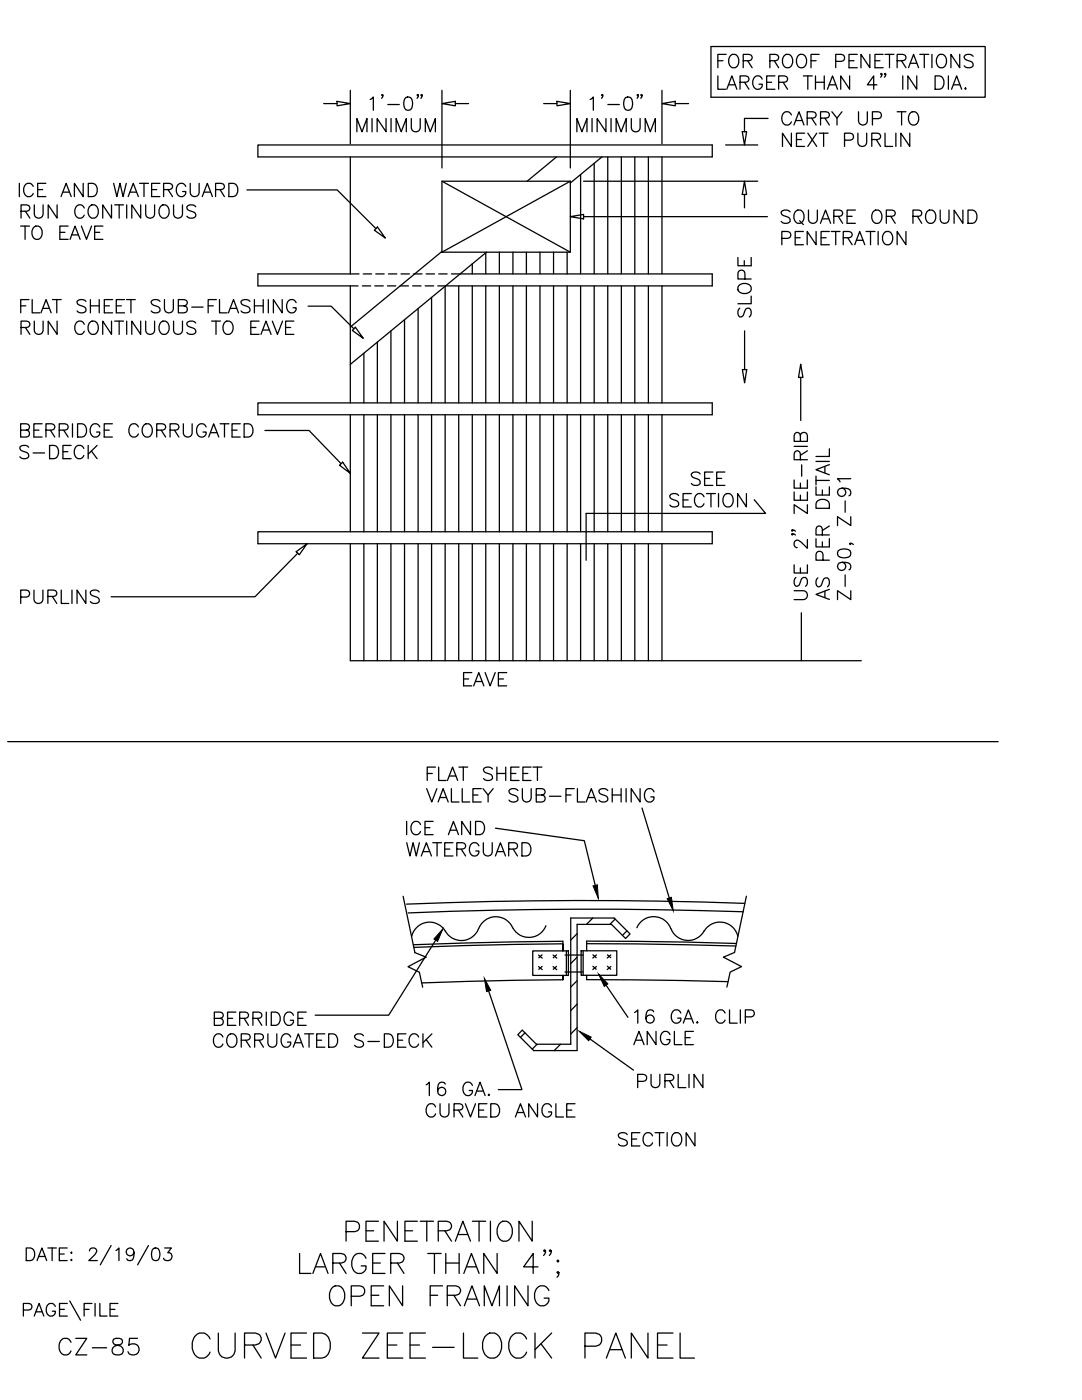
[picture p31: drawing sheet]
<svg xmlns="http://www.w3.org/2000/svg" width="216mm" height="279mm" viewBox="0 0 216 279" stroke-linecap="round" stroke-linejoin="round" font-family="sans-serif">
<defs><g id="words">
<text font-size="9.3" x="58.6" y="256.1">LARGER THAN 4&quot;;</text>
<text font-size="8.8" x="37" y="272.3">CURVED ZEE-LOCK PANEL</text>
<text font-size="7.9" x="67.7" y="249.1">PENETRATION</text>
<text font-size="7.5" x="64.6" y="261.8">OPEN FRAMING</text>
<g font-size="6.6">
<text x="72.7" y="23.3">1'-0&quot;</text>
<text x="116.4" y="23.3">1'-0&quot;</text>
<text x="154.5" y="46.2">SQUARE OR ROUND</text>
<text x="161.9" y="121" transform="rotate(-90 161.9 121)">USE 2&quot; ZEE-RIB</text>
<text x="171.1" y="121" transform="rotate(-90 171.1 121)">Z-90, Z-91</text>
<text x="10.6" y="271.6">CZ-85</text>
</g>
<g font-size="6.2">
<text x="142.2" y="14.8">FOR ROOF PENETRATIONS</text>
<text x="2.5" y="40.6">ICE AND WATERGUARD</text>
<text x="2.8" y="44.8">RUN CONTINUOUS</text>
<text x="2.8" y="49">TO EAVE</text>
<text x="154.9" y="50.1">PENETRATION</text>
<text x="2.8" y="68.1">RUN CONTINUOUS TO EAVE</text>
<text x="2.8" y="88.5">BERRIDGE CORRUGATED</text>
<text x="2.8" y="92.8">S-DECK</text>
<text x="2.8" y="121.7">PURLINS</text>
<text x="166.5" y="121" transform="rotate(-90 166.5 121)">AS PER DETAIL</text>
<text x="84" y="157">FLAT SHEET</text>
<text x="80.1" y="167.9">ICE AND</text>
<text x="80.1" y="172.2">WATERGUARD</text>
<text x="41.6" y="206">BERRIDGE</text>
<text x="41.3" y="210.3">CORRUGATED S-DECK</text>
<text x="125.9" y="218.4">PURLIN</text>
<text x="122.1" y="230">SECTION</text>
</g>
<g font-size="5.7">
<text x="69.8" y="27.5">MINIMUM</text>
<text x="113.9" y="27.5">MINIMUM</text>
<text x="154.9" y="26.1">CARRY UP TO</text>
<text x="154.9" y="30.3">NEXT PURLIN</text>
<text x="2.8" y="63.5">FLAT SHEET SUB-FLASHING</text>
<text x="150.6" y="64.6" transform="rotate(-90 150.6 64.6)">SLOPE</text>
<text x="136.9" y="98.1">SEE</text>
<text x="132.3" y="102.3">SECTION</text>
<text x="91.4" y="137.9">EAVE</text>
<text x="84" y="161.2">VALLEY SUB-FLASHING</text>
<text x="125.2" y="205.3">16 GA. CLIP</text>
<text x="125.2" y="209.5">ANGLE</text>
<text x="84" y="219.8">16 GA.</text>
<text x="84" y="224">CURVED ANGLE</text>
</g>
</g></defs>
<!-- layer: BORDER -->
<g fill="none" stroke="#000" stroke-width=".25">
<path d="M1.5 148h197.7M5.2 249.1h.9a1.35 1.35 0 0 1 .8 1.2 1.35 1.35 0 0 1-.8 1.3h-.9zM7.4 251.6l1-2.5 .9 2.5M7.8 250.8h1.2M9.6 249.1h1.6M10.4 249.1v2.5M11.8 250.3h1M13.4 249.1h-1.6v2.5h1.6M13.9 259.6l2.2 3.9M14.1 250l.2-.1 .1 .1-.1 .1zM14.1 251.5l.2-.2 .1 .2-.1 .1zM17.9 249.7l.1-.4a.79 .79 0 0 1 1.2 0 .8 .8 0 0 1-.3 1.1l-1.2 1.2h1.7"/>
<path d="M22.2 248.6l-2.2 3.8M23.1 249.5l.6-.4v2.5M26.7 249.9a.79 .79 0 0 1-1 .7 .79 .79 0 0 1-.4-1.2 .79 .79 0 0 1 1.3 0 2.28 2.28 0 0 1-.2 2.1 .76 .76 0 0 1-1.1-.3M29.6 248.6l-2.1 3.8M30.6 249.2a.79 .79 0 0 1 1.2 .3 2.07 2.07 0 0 1-.3 2 .86 .86 0 0 1-1.2-.4 2.15 2.15 0 0 1 .3-1.9zM32.9 249.1h1.3l-.7 .9a.81 .81 0 0 1 .8 .9 .81 .81 0 0 1-1.1 .7l-.3-.1-.3-.4M4.7 261.4h1a.66 .66 0 0 0 .7-.6 .66 .66 0 0 0-.7-.7h-1v2.6M6.8 262.7l1-2.6 .9 2.6M7.2 261.8h1.2M11 260.7a.93 .93 0 0 0-1-.6 .93 .93 0 0 0-.8 1 1.1 1.1 0 0 0 .3 1.2 1.1 1.1 0 0 0 1.2 .2l.3-.5v-.3h-.6M11.9 261.3h.9M13.4 260.1h-1.5v2.6h1.5"/>
<path d="M16.8 261.3h1M18.4 260.1h-1.6v2.6M19 260.1v2.6M19.9 260.1v2.6h1.5M22 261.3h.9M23.5 260.1h-1.5v2.6h1.5"/>
</g>
<!-- layer: STRCTR -->
<g fill="none" stroke="#000" stroke-width=".25">
<path d="M51.5 28.9h90.6v2.4h-90.6zM69.9 31.3v23.4M111 31.3l-5.8 4.9M115.9 34.8v19.9M118.6 32.6v22.1M120.1 31.3l-6.3 5.2M121.3 31.3v23.4M124 31.3v23.4M126.7 31.3v23.4M129.4 31.3v23.4M132.1 31.3v23.4M69.9 57.1v23.3"/>
<path d="M71.6 54.7h-20.1v2.4h19.9M72.3 57.1h1.7M72.5 54.7h1.7M74.8 57.1h1.7M75 54.7h1.7M77.3 57.1h1.7M77.5 54.7h1.7M79.8 57.1h1.7M80 54.7h1.7M82.3 57.1h1.7M82.5 54.7h1.7M84.8 57.1h1.7"/>
<path d="M85 54.7h1.7M86.1 59.3v21.1M87.6 54.7h1.6M88.2 50.2l-18.3 15.1M88.8 57.1v23.3M90.1 54.7h52v2.4h-54.7M91.5 57.1v23.3M94.2 52.7v2M94.2 57.1v23.3M96.9 50.4v4.3M96.9 57.1v23.3M97.1 50.3l-27.2 22.4"/>
<path d="M99.6 50.3v4.4M99.6 57.1v23.3M102.3 50.3v4.4M102.3 57.1v23.3M105 50.3v4.4M105 57.1v23.3M107.7 50.3v4.4M107.7 57.1v23.3M110.5 50.3v4.4M110.5 57.1v23.3M113.2 50.3v4.4M113.2 57.1v23.3"/>
<path d="M115.9 57.1v23.3M118.6 57.1v23.3M121.3 57.1v23.3M124 57.1v23.3M126.7 57.1v23.3M129.4 57.1v23.3M132.1 57.1v23.3M72.6 70.5v9.9M75.3 68.3v12.1M78 66v14.4M80.7 63.8v16.6M83.4 61.6v18.8"/>
<path d="M51.5 80.4h90.6v2.4h-90.6zM69.9 82.8v23.3M72.6 82.8v23.3M75.3 82.8v23.3M78 82.8v23.3M80.7 82.8v23.3M83.4 82.8v23.3M86.1 82.8v23.3M88.8 82.8v23.3M91.5 82.8v23.3M94.2 82.8v23.3M96.9 82.8v23.3"/>
<path d="M99.6 82.8v23.3M102.3 82.8v23.3M105 82.8v23.3M107.7 82.8v23.3M110.5 82.8v23.3M113.2 82.8v23.3M115.9 82.8v23.3M118.6 82.8v23.3M121.3 82.8v23.3M124 82.8v23.3M126.7 82.8v23.3M129.4 82.8v23.3"/>
<path d="M132.1 82.8v23.3M51.5 106.1h90.6v2.4h-90.6zM69.9 108.5v23.4h102M72.6 108.5v23.4M75.3 108.5v23.4M78 108.5v23.4M80.7 108.5v23.4M83.4 108.5v23.4M86.1 108.5v23.4M88.8 108.5v23.4M91.5 108.5v23.4M94.2 108.5v23.4"/>
<path d="M96.9 108.5v23.4M99.6 108.5v23.4M102.3 108.5v23.4M105 108.5v23.4M107.7 108.5v23.4M110.5 108.5v23.4M113.2 108.5v23.4M115.9 108.5v23.4M118.6 108.5v23.4M121.3 108.5v23.4M124 108.5v23.4M126.7 108.5v23.4"/>
<path d="M129.4 108.5v23.4M132.1 108.5v23.4M80.4 178.9l2.4 11.2 2.2 .9-3.6 1.9 2.3 1.1 .6 3M148.9 178.9l-2.3 11.2-2.3 .9 3.7 1.9-2.3 1.1-.7 3M113.9 183.2h8.6l3.2 3.2-.9 .9-2.8-2.8h-6.8v25.2h-8.7l-3.2-3.2 .9-.9 2.8 2.8h6.9zM115.2 195.7l-1.3 1.3M115.2 191l-1.3 1.3M115.2 186.3l-1.3 1.3M118.3 183.2l-1.3 1.3M122.8 183.4l-1.1 1.1M125.1 185.8l-.9 .9M104.8 206.1l-.9 .9"/>
<path d="M107.2 208.4l-1 1M111.9 208.4l-1.3 1.3M115.2 200.4l-1.3 1.3M115.2 205.1l-1.3 1.3"/>
</g>
<!-- layer: CMP-FLSH -->
<g fill="none" stroke="#000" stroke-width=".25">
<path d="M88.2 36.2h25.6v14.1h-25.6zM88.2 36.2l25.6 14.1M113.8 36.2l-25.6 14.1M98.9 165.3l17.7 2.5 2.2 8.9M128.1 161.3l5.4 17.9M88.9 185.9a3.6 3.6 0 0 0-3.7-1.8 3.6 3.6 0 0 0-3 2.8M95.5 185.4a3.6 3.6 0 0 1-3.2 2.3 3.6 3.6 0 0 1-3.4-1.9M97.5 197.8l6.6 19.7h-4.7M106.3 189.8h7.1v4.9h-7.1zM107.5 190.6l.7 .6M107.5 192.9l.7 .6M108.2 190.6l-.7 .5"/>
<path d="M108.2 192.9l-.7 .6M108.9 184.8a3.7 3.7 0 0 1-3.4 2.3 3.7 3.7 0 0 1-3.4-2.4 3.6 3.6 0 0 0-3.5-1.7 3.6 3.6 0 0 0-3.1 2.3M110.4 190.6l.7 .6M110.4 192.9l.7 .6M111 190.6l-.6 .5M111 192.9l-.6 .6M112.3 195.5l-9.4 .1-18.8 .6M112.3 188.4v1.4v-2l-9.9 .2-19.9 .5M112.3 188.4l-19.8 .3-9.9 .4M112.3 194.7v.8v-.8M112.7 190.6h3.6M112.7 194h3.6"/>
<path d="M113 189.8v4.8M116 189.8h7.1v4.8h-7.1zM116.4 189.8v4.8M117.1 194.6v.9l28.2 .4M117.1 188.3l9.9 .1 19.8 .4M118.3 192.8l.7 .6M118.3 190.6l.7 .5M119 192.9l-.7 .6M119 190.6l-.7 .6M120.9 196.6l4.4 6.4M121.2 192.8l.7 .6M121.2 190.6l.7 .5"/>
<path d="M121.9 192.9l-.7 .6M121.9 190.6l-.7 .6M127.1 185.2a3.6 3.6 0 0 1 3.4-2.3 3.6 3.6 0 0 1 3.3 2.4M133.9 185.4a3.6 3.6 0 0 0 3.2 2.3 3.6 3.6 0 0 0 3.4-1.9M140.5 185.8a3.7 3.7 0 0 1 3.7-1.7 3.7 3.7 0 0 1 3 2.8M146.9 188.3l-9.9-.3-19.9-.2v2M148.3 182a894.2 894.2 0 0 0-66.8 .2M148.6 180.3a882 882 0 0 0-67.5 .1M117.7 207.3l8.7 6.3"/>
</g>
<!-- layer: DIM-TXT -->
<g fill="none" stroke="#000" stroke-width=".25">
<path d="M69.9 18v10.7M88.2 18v15.5M113.8 18v15.5M132.1 18v10.7M141.9 9.3h54.7v10.1h-54.7zM143.2 15.1v2.7h1.6M145 17.8l1-2.7 1 2.7M147.7 16.4l1.5-.1a.62 .62 0 0 0 0-1l-1.5-.2v2.7M148.6 16.4l.8 1.4M152.1 15.8a.97 .97 0 0 0-1.1-.7 .97 .97 0 0 0-.8 1.1 1.16 1.16 0 0 0 .3 1.2 1.16 1.16 0 0 0 1.2 .3l.4-.5v-.4h-.6M154.6 15.1h-1.6v2.7h1.6M155.4 16.4l1.5-.1a.62 .62 0 0 0 0-1l-1.5-.2v2.7"/>
<path d="M156.3 16.4l.8 1.4M161.2 15.1v2.7M162.7 15.1v2.7M164.5 15.1v2.7M165.1 17.8l1-2.7 1 2.7M169.5 15.1v2.7l-1.7-2.7v2.7M175 16.9h-1.9l1.2-1.8v2.7M180.1 15.1v2.7M182.9 15.1v2.7l-1.7-2.7v2.7M186.6 15.1h.9a1.42 1.42 0 0 1 .9 1.4 1.42 1.42 0 0 1-.9 1.3h-.9zM189.2 15.1v2.7M189.9 17.8l1-2.7 1 2.7"/>
<path d="M192.5 17.7l.1-.1 .2 .1-.2 .1zM49.3 37.9h18l7.7 7.7M64.6 20.7h2.7M67.3 20.2l2.6 .5-2.6 .4zM88.2 20.7l2.7-.5v.9zM90.9 20.7h2.6M108.5 20.7h2.6M111.1 20.2l2.7 .5-2.7 .4zM116.4 36.2h34.8M132.1 20.7l2.6-.5v.9zM134.7 20.7h2.7M144.8 28.9h6.4"/>
<path d="M148.1 26.3h.9l-.4 2.6zM148.6 36.2l.4 2.6h-.9zM148.6 38.8v2.7M153.3 23.6h-4.7v2.7M75.3 45.3l1.6 2.2-2.2-1.6zM113.8 43.2l2.6-.4v.9zM116.4 43.2h36.7M61.5 61.1h4.6l4.5 4.5M70.9 65.3l1.6 2.2-2.2-1.6zM148.1 73.8h.9l-.4 2.6zM148.6 66v7.8M159.8 72.7l.4 2.6h-.9z"/>
<path d="M159.8 75.3v8.6M52.9 85.9h8.8l6.4 6.6M67.7 92.9l.7-.7 1.5 2.3zM150.5 99.7l2.3 2.8h-35.8v9.3M59.1 110.1l2.2-1.6-1.6 2.2zM59.4 110.4l-8.5 8.7h-28.7M159.9 122.3v9.6M86.9 187.6l-9.3 15h-14.7"/>
</g>
<!-- layer: CMP-FLSH -->
<path d="M118.3 176.8l.9-.2 .2 2.7zM133.1 179.3l.9-.2 .3 2.7zM96.7 195.3l1.2 2.3-.8 .3zM119.5 194.4l1.8 2-.7 .5zM115.6 205.8l2.4 1.2-.5 .7z" fill="#000" stroke="#000" stroke-width=".2"/>
<!-- layer: DIM-TXT -->
<path d="M88.4 185.4l-1.1 2.5-.7-.5z" fill="#000" stroke="#000" stroke-width=".2"/>
<use href="#words"/>
</svg>
